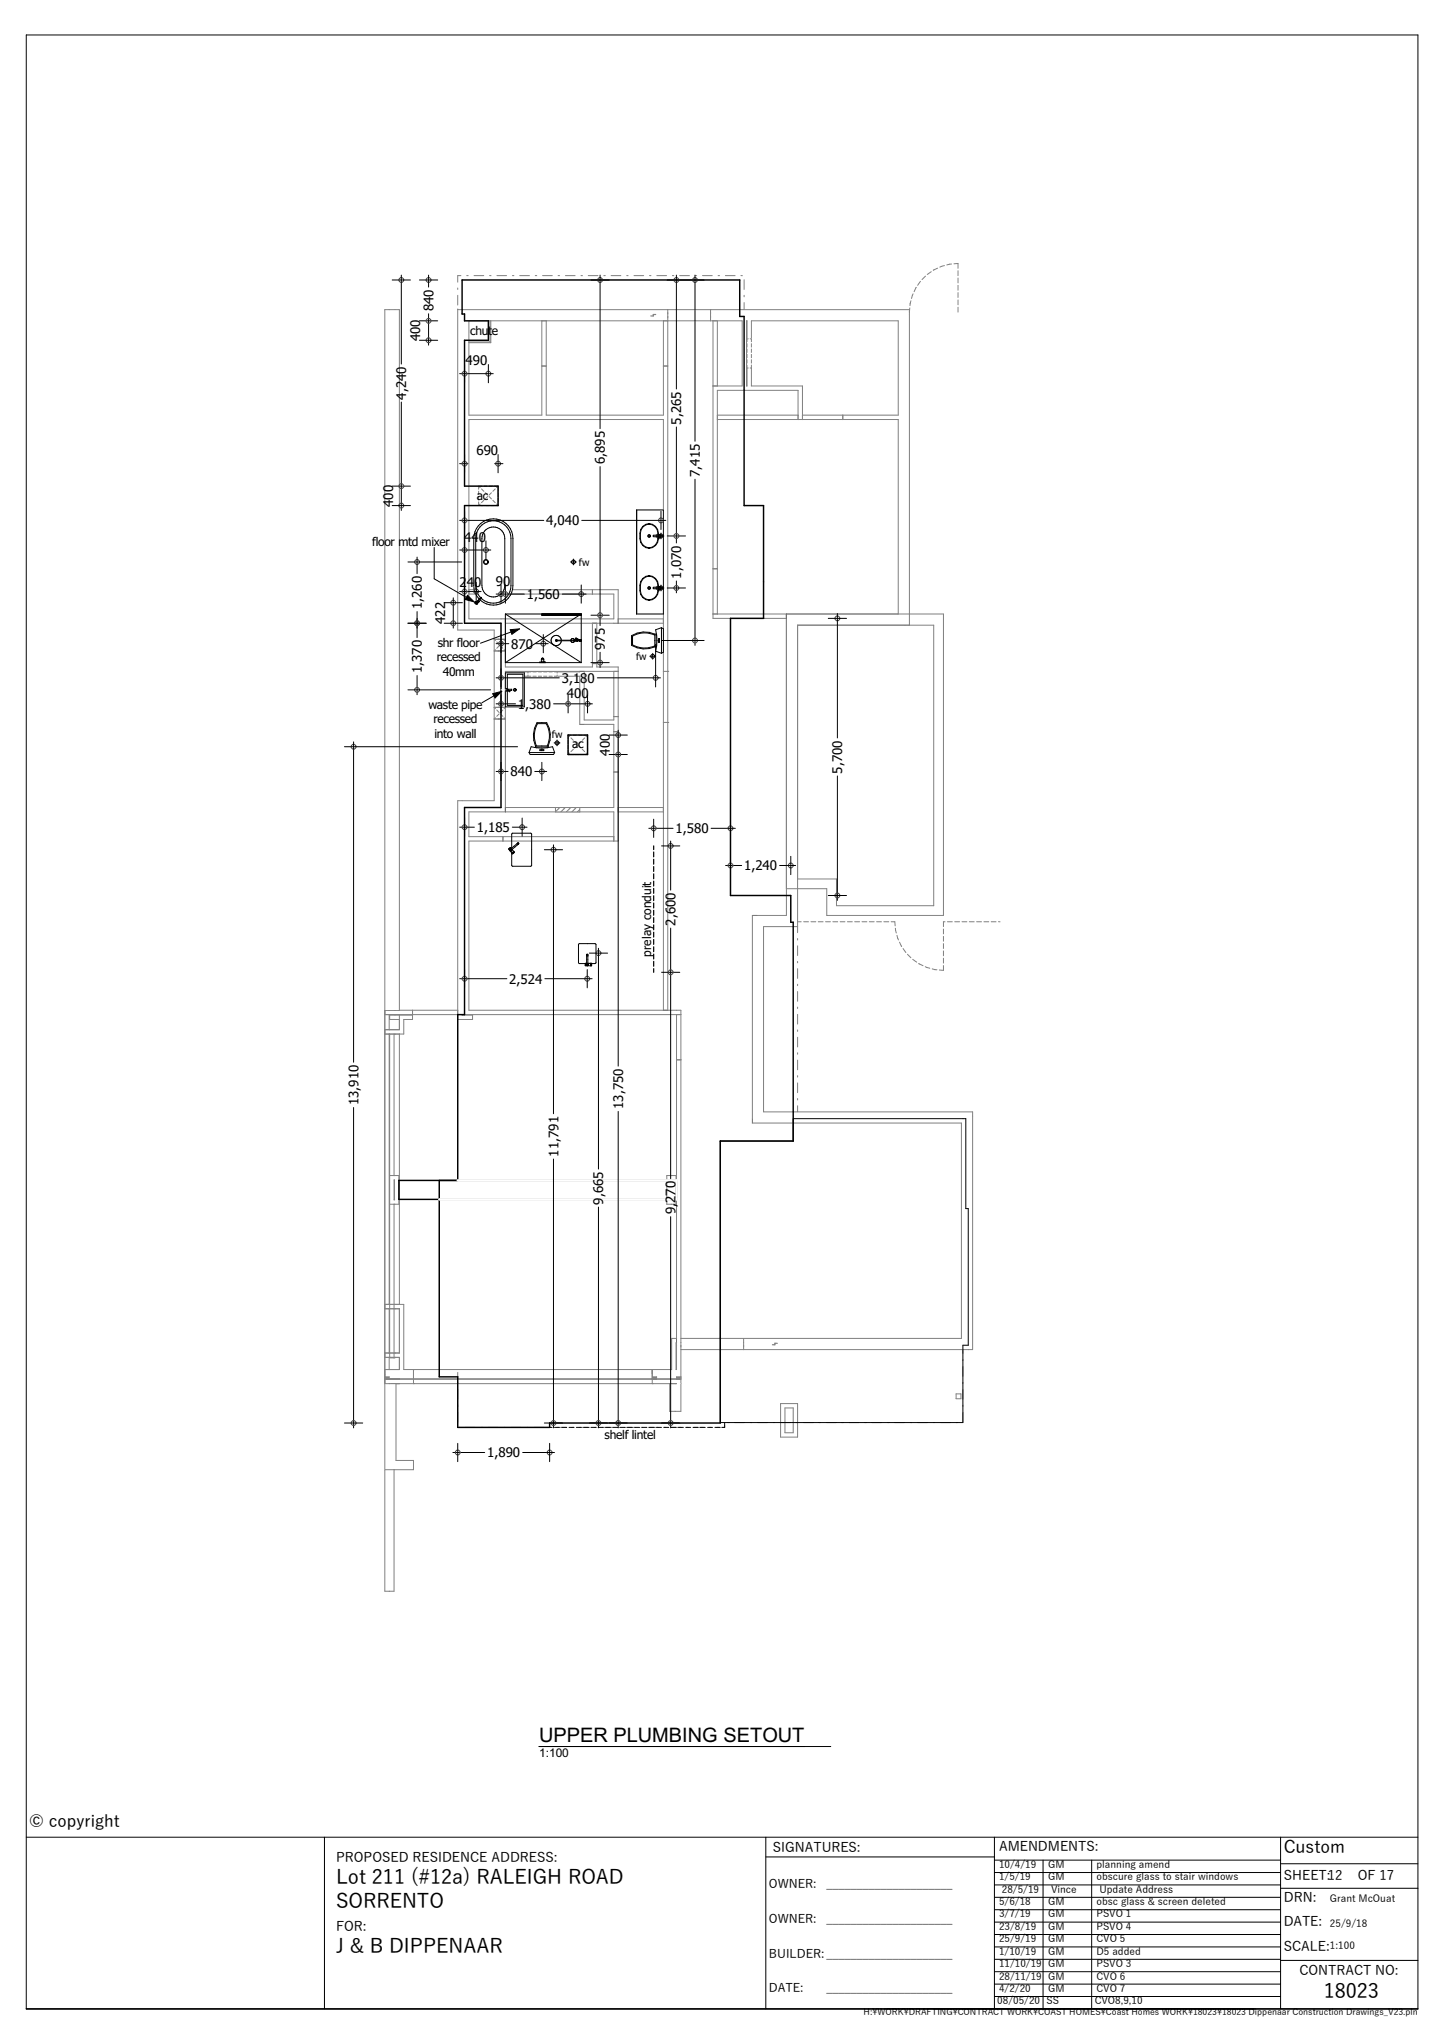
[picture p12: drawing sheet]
<svg xmlns="http://www.w3.org/2000/svg" width="297mm" height="420mm" viewBox="0 0 297 420" stroke-linecap="round" stroke-linejoin="round" font-family="sans-serif">
<defs><g id="words">
<g font-size="4.1">
<text x="110.9" y="358.2">UPPER PLUMBING SETOUT</text>
<text x="69.1" y="387.5">Lot 211 (#12a) RALEIGH ROAD</text>
<text x="69.1" y="392.4">SORRENTO</text>
<text x="69.1" y="401.6">J &amp; B DIPPENAAR</text>
<text x="272.3" y="411">18023</text>
</g>
<text font-size="3.6" x="264" y="381">Custom</text>
<text font-size="3.4" x="6" y="375.8">© copyright</text>
<g font-size="2.7">
<text x="89.1" y="64" transform="rotate(-90 89.1 64)">840</text>
<text x="86.4" y="70.2" transform="rotate(-90 86.4 70.2)">400</text>
<text x="95.7" y="75.2">490</text>
<text x="83.5" y="82.2" transform="rotate(-90 83.5 82.2)">4,240</text>
<text x="140.1" y="87.3" transform="rotate(-90 140.1 87.3)">5,265</text>
<text x="98" y="93.7">690</text>
<text x="124.4" y="95.5" transform="rotate(-90 124.4 95.5)">6,895</text>
<text x="143.9" y="98.1" transform="rotate(-90 143.9 98.1)">7,415</text>
<text x="80.8" y="104.2" transform="rotate(-90 80.8 104.2)">400</text>
<text x="95.5" y="111.4">440</text>
<text x="112.3" y="108">4,040</text>
<text x="140.1" y="119" transform="rotate(-90 140.1 119)">1,070</text>
<text x="86.8" y="125.3" transform="rotate(-90 86.8 125.3)">1,260</text>
<text x="94.5" y="120.7">240</text>
<text x="102" y="120.5">90</text>
<text x="108.3" y="123.2">1,560</text>
<text x="91.5" y="128.3" transform="rotate(-90 91.5 128.3)">422</text>
<text x="105.1" y="133.4">870</text>
<text x="124.4" y="133.7" transform="rotate(-90 124.4 133.7)">975</text>
<text x="86.8" y="138.4" transform="rotate(-90 86.8 138.4)">1,370</text>
<text x="115.5" y="140.4">3,180</text>
<text x="116.6" y="143.5">400</text>
<text x="106.5" y="145.8">1,380</text>
<text x="125.4" y="155.4" transform="rotate(-90 125.4 155.4)">400</text>
<text x="105" y="159.7">840</text>
<text x="173.2" y="159.1" transform="rotate(-90 173.2 159.1)">5,700</text>
<text x="98.1" y="171.1">1,185</text>
<text x="138.9" y="171.4">1,580</text>
<text x="153" y="179">1,240</text>
<text x="138.9" y="190.4" transform="rotate(-90 138.9 190.4)">2,600</text>
<text x="104.8" y="202.3">2,524</text>
<text x="73.7" y="227.3" transform="rotate(-90 73.7 227.3)">13,910</text>
<text x="128.1" y="228.1" transform="rotate(-90 128.1 228.1)">13,750</text>
<text x="114.8" y="237.9" transform="rotate(-90 114.8 237.9)">11,791</text>
<text x="124.1" y="247.8" transform="rotate(-90 124.1 247.8)">9,665</text>
<text x="138.9" y="249.7" transform="rotate(-90 138.9 249.7)">9,270</text>
<text x="100.2" y="299.8">1,890</text>
<text x="69.1" y="383">PROPOSED RESIDENCE ADDRESS:</text>
<text x="159" y="380.8">SIGNATURES:</text>
<text x="205.5" y="380.7">AMENDMENTS:</text>
<text x="264" y="386.8">SHEET:12</text>
<text x="279.2" y="386.8">OF 17</text>
<text x="264" y="391.3">DRN:</text>
<text x="69.1" y="397.2">FOR:</text>
<text x="264" y="401.2">SCALE:</text>
<text x="264" y="396.2">DATE:</text>
<text x="267.3" y="406.2">CONTRACT NO:</text>
</g>
<g font-size="2.5">
<text x="96.7" y="68.9">chute</text>
<text x="98.1" y="102.9">ac</text>
<text x="76.6" y="112.4">floor</text>
<text x="82" y="112.4">mtd mixer</text>
<text x="89.8" y="136">recessed</text>
<text x="90" y="133.1">shr floor</text>
<text x="91.1" y="139">40mm</text>
<text x="88.1" y="145.8">waste pipe</text>
<text x="89.2" y="148.8">recessed</text>
<text x="89.3" y="151.8">into wall</text>
<text x="117.7" y="153.9">ac</text>
<text x="133.9" y="196.7" transform="rotate(-90 133.9 196.7)">prelay conduit</text>
<text x="124.4" y="296.1">shelf lintel</text>
<text x="110.9" y="361.4">1:100</text>
<text x="158.2" y="388.3">OWNER:</text>
<text x="170" y="388.3">_____________________</text>
<text x="158.2" y="395.6">OWNER:</text>
<text x="170" y="395.6">_____________________</text>
<text x="158.2" y="402.6">BUILDER:_____________________</text>
<text x="158.2" y="409.7">DATE:</text>
<text x="170" y="409.7">_____________________</text>
</g>
<g font-size="2.1">
<text x="119.1" y="116.4">fw</text>
<text x="130.8" y="135.7">fw</text>
<text x="113.5" y="151.7">fw</text>
<text x="205.5" y="384.2">10/4/19</text>
<text x="205.5" y="386.7">1/5/19</text>
<text x="206.1" y="389.3">28/5/19</text>
<text x="215.6" y="384.2">GM</text>
<text x="215.6" y="386.7">GM</text>
<text x="216.2" y="389.3">Vince</text>
<text x="225.5" y="384.2">planning amend</text>
<text x="225.5" y="386.7">obscure glass to stair windows</text>
<text x="226.1" y="389.3">Update Address</text>
<text x="205.5" y="391.8">5/6/18</text>
<text x="205.5" y="394.4">3/7/19</text>
<text x="215.6" y="391.8">GM</text>
<text x="215.6" y="394.4">GM</text>
<text x="225.5" y="391.8">obsc glass &amp; screen deleted</text>
<text x="225.5" y="394.4">PSVO 1</text>
<text x="273.5" y="391.2">Grant McOuat</text>
<text x="205.5" y="396.9">23/8/19</text>
<text x="205.5" y="399.5">25/9/19</text>
<text x="215.6" y="396.9">GM</text>
<text x="215.6" y="399.5">GM</text>
<text x="225.5" y="396.9">PSVO 4</text>
<text x="225.5" y="399.5">CVO 5</text>
<text x="273.5" y="396.3">25/9/18</text>
<text x="273.5" y="401">1:100</text>
<text x="205.5" y="402">1/10/19</text>
<text x="205.5" y="404.6">11/10/19</text>
<text x="205.5" y="407.2">28/11/19</text>
<text x="215.6" y="402">GM</text>
<text x="215.6" y="404.6">GM</text>
<text x="215.6" y="407.2">GM</text>
<text x="225.5" y="402">D5 added</text>
<text x="225.5" y="404.6">PSVO 3</text>
<text x="225.5" y="407.2">CVO 6</text>
<text x="205.1" y="412.2">08/05/20</text>
<text x="205.5" y="409.8">4/2/20</text>
<text x="215.2" y="412.2">SS</text>
<text x="215.6" y="409.8">GM</text>
<text x="225.2" y="412.2">CVO8,9,10</text>
<text x="225.5" y="409.8">CVO 7</text>
</g>
<text font-size="1.8" x="177.6" y="414.5">H:\WORK\DRAFTING\CONTRACT WORK\COAST HOMES\Coast Homes WORK\18023\18023 Dippenaar Construction Drawings_V23.pln</text>
</g></defs>
<g fill="none" stroke="#000" stroke-width=".21">
<path d="M5.4 7.2h286.2v406h-286.2zM5.4 377.9h286.2M66.7 377.9v35.3M157.5 377.9v35.3M204.5 377.9v35.3M263.4 377.9v35.3M157.5 381.9h47M204.5 397.9h58.9M204.5 395.3h58.9M204.5 392.8h58.9M204.5 390.2h58.9M204.5 387.7h58.9"/>
<path d="M204.5 385.1h58.9M204.5 382.6h58.9M214.5 382.6v30.6M224.5 382.6v30.6M263.4 383.3h28.2M263.4 388.4h28.2M204.5 408.1h58.9M204.5 405.5h58.9M204.5 403h58.9M204.5 400.4h58.9M204.5 410.6h58.9M263.4 403.2h28.2"/>
</g>
<!-- layer: D1  WALLS-(external) -->
<g fill="#fff">
<path d="M79.1 208.7h.9v3.1h-.9z" fill-rule="evenodd"/>
<path d="M79.1 212.7h.9v55.6h-.9z" fill-rule="evenodd"/>
<path d="M79.1 269.2h.9v9.1h-.9z" fill-rule="evenodd"/>
<path d="M79.1 279.2h.9v2.5h-.9z" fill-rule="evenodd"/>
<path d="M79.1 283.6l.9 .1z" fill-rule="evenodd"/>
<path d="M80 208.7h1.2v3.1h-1.2z" fill-rule="evenodd"/>
<path d="M80 212.7h1.2v55.6h-1.2z" fill-rule="evenodd"/>
<path d="M80 269.2h1.2v9.1h-1.2z" fill-rule="evenodd"/>
<path d="M80 279.2h1.2v2.5h-1.2z" fill-rule="evenodd"/>
<path d="M80 283.6l1.2 .1z" fill-rule="evenodd"/>
<path d="M81.2 208.7h.9v3.1h-.9z" fill-rule="evenodd"/>
<path d="M81.2 212.7h.9v55.6h-.9z" fill-rule="evenodd"/>
<path d="M81.2 269.2h.9v9.1h-.9z" fill-rule="evenodd"/>
<path d="M81.2 279.2h.9v2.5h-.9z" fill-rule="evenodd"/>
<path d="M81.2 283.6l.9 .1z" fill-rule="evenodd"/>
</g>
<path d="M79.1 208.7h3v3.1h-3M79.1 212.7h3v55.6h-3M82.1 207.8h-3v76.8h3M79.1 269.2h3v9.1h-3M79.1 279.2h3v2.5h-3M79.1 283.6h3l-3 .1" fill="none" stroke="#808080" stroke-width=".21"/>
<path d="M79.1 283.2h.9v.5h-.9z" fill-rule="evenodd" fill="#808080"/>
<path d="M79.1 283.2h.9v.5h-.9z" fill="none" stroke="#808080" stroke-width=".21"/>
<path d="M134.1 283.2h.9v.5h-.9z" fill-rule="evenodd" fill="#808080"/>
<path d="M134.1 283.2h.9v.5h-.9z" fill="none" stroke="#808080" stroke-width=".21"/>
<path d="M139.1 283.2h.9v.5h-.9z" fill-rule="evenodd" fill="#808080"/>
<path d="M161.7 126.3h32.3v62h-24v-5.5h-8.3zM164 128.6h28v57.7h-20v-5.5h-8zM79.1 208.7h15v-.9h-15v76.8M80 208.7v3.1M80 212.7v55.6M84.8 207.8v.9M137.1 241.8h1.9v5.9h-1.9zM80 269.2v9.1M80 279.2v2.5M80 283.6v.1M139.1 283.2h.9v.5h-.9z" fill="none" stroke="#808080" stroke-width=".21"/>
<path d="M85 281.7h49.1v1.9h-49.1z" fill-rule="evenodd" fill="#fff"/>
<path d="M96.4 173v34.8M101.6 164.7h-7.5v43.1M103.9 167h-7.5v5.1M139.1 276.7l-.1 5M140 277.6v7M82.1 281.7h-3v1.9l60 .1M83 281.7h55.1M85 281.7h.1M85 281.7v1.9M134.1 281.7h.1M134.1 281.7v1.9" fill="none" stroke="#808080" stroke-width=".21"/>
<path d="M103.9 166.1v.9" fill="none" stroke="#6d6d6d" stroke-width=".21"/>
<g fill="#fff">
<path d="M101.6 145.5h2.3v2.4h-2.3z" fill-rule="evenodd"/>
<path d="M101.6 131.5h2.3v2.4h-2.3z" fill-rule="evenodd"/>
</g>
<path d="M103 127.3h.9M161.7 126.3v.9M154.7 230.1v.9M139.1 275.3v.9" fill="none" stroke="#6d6d6d" stroke-width=".21"/>
<g fill="none" stroke="#808080" stroke-width=".21">
<path d="M111.4 66h-15v19.4M112.3 66h24.1M137.3 63.7v2.3h9.3M146.1 63.7v2.3M147.5 66h5.1M153.5 66h.1M154.5 66h30.2v19.4M96.4 86.3v35M184.7 86.3v40h-23M96.4 122.2v5.1h6.6M101.6 133.9h2.3M101.6 131.5h2.3"/>
<path d="M102.5 133.9h.1M102.5 131.5h.1M103.9 127.3v9.9M103.9 138.1v.1M103.9 139.1v27M161.7 127.2v61.1M101.6 147.9h2.3M101.6 145.5h2.3M102.5 147.9h.1M102.5 145.5h.1M101.6 164.7v-35.1h-7.5v-65.9h92.9v64.9h-23v62h-.9M95 208.7h44.1"/>
<path d="M96.4 207.8h42.7M157 228.7h43v48.9h-60v-2.3h57.7v-44.3h-43M139.1 276.2v.5M152.9 275.3v2.3"/>
</g>
<!-- layer: D2  WALLS-(internal) -->
<path d="M103.9 128.2h22.4M103.9 127.3h22.4M127.1 127.3h9.3v.9h-9.3zM146.6 127.2h15.1M147.5 126.3h14.2M103.9 167h22.4M103.9 166.1h22.4M127.1 166.1h9.3v.9h-9.3z" fill="none" stroke="#808080" stroke-width=".21"/>
<path d="M103.9 127.3v.9M161.7 126.3v.9M103.9 166.1v.9" fill="none" stroke="#6d6d6d" stroke-width=".21"/>
<path d="M96.4 121.3h25.5v.9h-25.5z" fill-rule="evenodd" fill="#fff"/>
<path d="M136.4 75.3h.9M96.4 86.3h40v41M96.4 85.4h15M112.3 85.4h24.1v-19.4h.9v141.8M121.9 121.3v.9M127.2 121.3h-30.8v.9h29.9M136.4 138.1h.9M136.4 128.2v37.9M137.3 138.1h.1M136.4 148.6h.9M137.3 148.6h.1M136.4 167v40.8" fill="none" stroke="#808080" stroke-width=".21"/>
<path d="M136.4 207.8h.9" fill="none" stroke="#6d6d6d" stroke-width=".21"/>
<path d="M103.4 172.1h22.9v.9h-22.9z" fill-rule="evenodd" fill="#fff"/>
<path d="M103.9 138.1h22.4M103.9 137.2h18M119.3 138.1v.1M119.3 139.1v9.9M120.2 138.1v10M122.8 137.2h4.4M126.3 122.2v5.1M127.2 121.3v6M96.4 172.1h29.9v.9M96.4 173h30.8M103.4 172.1v.9" fill="none" stroke="#808080" stroke-width=".21"/>
<path d="M119.3 138.1h.9M126.3 128.2h.9M119.3 149h.9" fill="none" stroke="#6d6d6d" stroke-width=".21"/>
<path d="M147.5 85.4h16.6v.9h-16.6z" fill-rule="evenodd" fill="#fff"/>
<path d="M164.1 86.3v-.9h-16.6v.9h37.2M173.3 85.4v.9M184.7 85.4h-19.7v.9" fill="none" stroke="#808080" stroke-width=".21"/>
<path d="M146.6 66h.9v13.4h-.9z" fill-rule="evenodd" fill="#fff"/>
<g fill="none" stroke="#808080" stroke-width=".21">
<path d="M111.4 75.3h.9M146.6 79.4h.9v-13.4h-.9v61.2M152.6 66v13.4M153.5 66v13.4M111.4 85.4v-19.4h.9v19.4M147.5 86.3v40h-.9M147.5 80.3v5.1M146.6 117h.9M121.9 136.5h.9M121.9 137.2v-9h.9v9M127.2 138.1h-.9v10M127.2 137.2v28.9"/>
<path d="M126.3 158.8h.9M126.3 150.5h.9M126.3 147.4h.9M126.3 149v17.1M126.3 167v5.1M127.2 167v6"/>
</g>
<!-- layer: D1  WALLS-(external) -->
<path d="M154.7 188.3h.9" fill="none" stroke="#6d6d6d" stroke-width=".21"/>
<g fill="none" stroke="#808080" stroke-width=".21">
<path d="M154.7 188.3v41.8M155.6 188.3h6.1M163.1 190.6h-6.1v38.1M80.1 212.7v66.6h.9M80.1 209.7h.9M81 209.7h.1M81 212.7v29.1M139.1 218h.9M139.1 207.8h.9v67.5M140 208.7h-.9v66.6h-1v6.4M80.1 241.8h1.9v5.9h-1.9M81 247.7h.1"/>
<path d="M81 241.8h.1M81 242.7l.1 4.1zM81 247.7v31.6M81 279.3h.1M139.1 276.2l-.1 5.5"/>
</g>
<g fill="#fff">
<path d="M79.1 302.3l.9-.8v.8z"/>
<path d="M80.4 301.3l.1-.2v.2z"/>
<path d="M80.5 300.4h.9l-.9 .7z"/>
<path d="M80.2 301.4l.3-.1z" fill-rule="evenodd"/>
<path d="M80.5 301.1l.9-.7v.9h-.9z" fill-rule="evenodd"/>
<path d="M79.1 284.6h.9v16.8h-.9z" fill-rule="evenodd"/>
<path d="M79.1 301.4h.9v.1l-.9 .8z" fill-rule="evenodd"/>
<path d="M80 284.6h.5v16.5l-.1 .2h-.4z" fill-rule="evenodd"/>
<path d="M80 301.3h.4z" fill-rule="evenodd"/>
<path d="M80.5 284.6h.9v15.8h-.9z" fill-rule="evenodd"/>
</g>
<path d="M79.1 284.6v17.7M81.4 284.6v15.8" fill="none" stroke="#808080" stroke-width=".21"/>
<g fill="#fff">
<path d="M80 301.4h.2l-.2 .1z"/>
<path d="M80 301.5l.2-.1h4.8v.9h-5z" fill-rule="evenodd"/>
<path d="M80.5 301.3l4.5 .1z" fill-rule="evenodd"/>
<path d="M81.4 300.4h3.6v.9h-3.6z" fill-rule="evenodd"/>
</g>
<path d="M81.4 300.4h3.6v1.9h-4" fill="none" stroke="#808080" stroke-width=".21"/>
<g fill="#fff">
<path d="M138.9 284.6h1.1v5.7h-1.1z" fill-rule="evenodd"/>
<path d="M138.8 284.6l.1 5.7z" fill-rule="evenodd"/>
<path d="M137.7 284.6h1.1v5.7h-1.1z" fill-rule="evenodd"/>
</g>
<path d="M82.1 209.7h-2v-.9h4.7v.9h-1.8M94.1 208.7v1h3.1v-.9l-2.2-.1M82.1 269.2v9.1h-3v.9h3v2.5M83 268.3v13.4M139.1 284.6h-1.4v5.7h2.3v-5.7M160.5 288.7h3.5v6.9h-3.5zM161.4 289.6h1.7v5.1h-1.7z" fill="none" stroke="#808080" stroke-width=".21"/>
<!-- layer: D2  WALLS-(internal) -->
<path d="M96.5 70.3h4.3v-4.3h.1v4.5h-4.4zM147.5 79.4h5.1M153.5 79.4h.1M154.5 79.4h10.5v6M147.5 80.3h16.6v5.1M120.2 149h6.1M120.2 148.1h6.1" fill="none" stroke="#808080" stroke-width=".21"/>
<!-- layer: D1  WALLS-(external) -->
<g fill="#fff">
<path d="M79.1 63.7h.9v144.1h-.9z" fill-rule="evenodd"/>
<path d="M80 63.7h1.2v144.1h-1.2z" fill-rule="evenodd"/>
<path d="M81.2 63.7h.9v144.1h-.9z" fill-rule="evenodd"/>
</g>
<path d="M79.1 207.8v-144.1h3v144.1" fill="none" stroke="#808080" stroke-width=".21"/>
<g fill="#fff">
<path d="M79.1 302.3h.9v25h-.9z" fill-rule="evenodd"/>
<path d="M80 302.3l.1 25z" fill-rule="evenodd"/>
<path d="M80.1 302.3h.9v25h-.9z" fill-rule="evenodd"/>
</g>
<g fill="none" stroke="#808080" stroke-width=".21">
<path d="M94.1 59.2v.3M94.8 56.7h-.7v1.3M96 56.7h.3M97.5 56.7h2M100.7 56.7h.3M102.2 56.7h2M105.4 56.7h.3M106.9 56.7h2M110.1 56.7h.3M111.6 56.7h2M114.8 56.7h.3M116.3 56.7h2"/>
<path d="M119.5 56.7h.3M121 56.7h2M124.2 56.7h.3M125.7 56.7h2M128.9 56.7h.3M130.4 56.7h2M133.6 56.7h.3M135.1 56.7h2M138.3 56.7h.3M139.8 56.7h2M143 56.7h.3M144.5 56.7h2"/>
<path d="M147.7 56.7h.3M149.2 56.7h2M152.4 56.7h.3M153 57.5v2M188.5 59.1l-.5 .9M189.3 57.9l-.6 .8M190.4 56.8l-.8 .7M191.5 55.9l-.8 .6M192.8 55.2l-.8 .4M194.2 54.6l-.9 .3M195.7 54.3l-1 .2M196.2 54.3l.8-.1v1"/>
<path d="M197 55.7v1M197 57.2v1M197 58.7v1M94.1 60.7v2M94.1 63.5v.2M153 60.7v.3M153 62.2v1.5M187.1 63.3l-.1 .9M187.4 61.9l-.2 .9M187.8 60.4l-.3 1M197 60.2v1M197 61.7v1"/>
<path d="M197 63.2v1M101.6 131.5l.3 .3M101.9 133.6l-.3 .3M102.2 132l.5 .5M102.7 132.8l-.5 .5M102.9 132.8l.5 .5M103.4 132l-.5 .5M103.7 133.6l.2 .3M103.9 131.5l-.2 .3M101.6 145.5l.3 .3M101.9 147.6l-.3 .3M102.2 146l.5 .5"/>
<path d="M102.7 146.8l-.5 .5M102.9 146.8l.5 .5M103.4 146l-.5 .5M103.7 147.6l.2 .3M103.9 145.5l-.2 .3M164 189.6h.8M164 190.6v1.2M164 193v.3M164 194.5v2M164 197.7v.3M164 199.2v2M165.3 189.6h1"/>
<path d="M166.8 189.6h1M168.3 189.6h1M169.8 189.6h1M171.3 189.6h1M172.8 189.6h1M174.3 189.6h1M175.8 189.6h1M177.3 189.6h1M178.8 189.6h1M180.3 189.6h1M181.8 189.6h1M183.3 189.6h.7l.1 .8"/>
<path d="M184.2 190.9l.2 1M184.5 192.4l.3 .9M185 193.8l.5 .9M185.7 195.1l.6 .8M186.6 196.3l.8 .7M187.7 197.3l.8 .6M189 198.2l.8 .4M190.3 198.8l.9 .4M191.7 199.3l1 .2M194 191.1v1M194 192.6v1M194 194.1v1"/>
<path d="M194 195.6v1M194 197.1v1M194 198.6v1l-.8-.1M194.4 189.6h-.4v1M194.9 189.6h1M196.4 189.6h1M197.9 189.6h1M199.4 189.6h1M200.9 189.6h1M202.4 189.6h1M203.9 189.6h1M205.4 189.6h.3"/>
<path d="M82.1 209.7v2.1h-3v.9h3.9v-3M164 202.4v.3M164 203.9v2M164 207.1v.3M164 208.6v2M164 211.8v.3M164 213.3v2M164 216.5v.3M164 218v2M164 221.2v.3M164 222.7v2M164 225.9v.3"/>
<path d="M164 227.4v1.3M83 268.3h-3.9v.9h3M198 277.6v.8M198 279.6v.3M85 284.6h.1M85 283.7v.9M94.1 282.3v.8M94.1 284.3v.3M94.1 285.8v2M94.1 289v.3M94.1 290.5v2M94.2 293.6h.3"/>
<path d="M95.7 293.6h2M98.9 293.6h.3M100.4 293.6h2M103.6 293.6h.3M105.1 293.6h2M108.3 293.6h.3M109.8 293.6h2M113 293.6h.3M114.5 293.6h2M117.7 293.6h.3M119.2 293.6h2M122.4 293.6h.3"/>
<path d="M123.9 293.6h2M127.1 293.6h.3M128.6 293.6h2M131.8 293.6h.3M133.3 293.6h2M134.1 284.6h.1M134.1 283.7v.9M136.5 293.6h.3M138 293.6h2M139.1 283.7h-60v.9h60M141.2 293.6h.3M142.7 293.6h2"/>
<path d="M145.9 293.6h.3M149 293.2v.4h-1.6M149.7 292.6h.3M151.2 292.6h2M154.4 292.6h.3M155.9 292.6h2M159.1 292.6h.3M160.6 292.6h2M163.8 292.6h.3M165.3 292.6h2M168.5 292.6h.3M170 292.6h2"/>
<path d="M173.2 292.6h.3M174.7 292.6h2M177.9 292.6h.3M179.4 292.6h2M182.6 292.6h.3M184.1 292.6h2M187.3 292.6h.3M188.8 292.6h2M192 292.6h.3M193.5 292.6h2M196.6 286.7h1v1h-1zM196.7 292.6h.3"/>
<path d="M198 281.1v2M198 284.3v.3M198 285.8v2M198 289v.3M198 290.5v2M79.1 302.3h1.9v25h-1.9z"/>
</g>
<!-- layer: D2  WALLS-(internal) -->
<g fill="none" stroke="#808080" stroke-width=".21">
<path d="M153.6 66v13.4M154.5 66v13.4M98.4 100h.7M98.4 100v.6M98.4 100l.3 .3M99.5 100h.7M100.6 100h.7M101.7 100h.7M102.4 100l-.3 .3M98.4 101v.7M98.4 102.1v.7M98.4 103.2v.7"/>
<path d="M98.7 103.7l-.3 .3M98.8 104h.7M99 100.6l.5 .5M99.5 102.9l-.5 .5M99.8 101.3l.5 .5M99.9 104h.7M100.3 102.1l-.5 .5M100.6 102.1l.5 .5M101 104h.7M101.1 101.3l-.5 .5M101.4 102.9l.5 .5M101.9 100.6l-.5 .5"/>
<path d="M102.1 104h.3M102.1 103.7l.3 .3M102.4 100.3v.7M102.4 101.4v.7M102.4 102.5v.7M102.4 103.6v.4M103.9 139.1h15.4M103.9 138.2h15.4M150.2 127.2v1M150.2 128.7v1M150.2 130.2v1M150.2 131.7v1"/>
<path d="M150.2 133.2v1M150.2 134.7v1M150.2 136.2v1M150.2 137.7v1M150.2 139.2v1M116.8 151.2h.7M116.8 151.2v.6M116.8 152.2v.7M116.8 153.3v.7M116.8 154.4v.7M116.8 151.2l.3 .3M117.1 154.9l-.3 .3"/>
<path d="M117.2 155.2h.7M117.4 151.8l.5 .5M117.9 151.2h.7M117.9 154.1l-.5 .5M118.2 152.6l.5 .4M118.3 155.2h.7M118.7 153.3l-.5 .5M119 153.3l.5 .5M119 151.2h.7M119.4 155.2h.7M119.5 152.6l-.5 .4M119.8 154.1l.5 .5"/>
<path d="M120.1 151.2h.7M120.3 151.8l-.5 .5M120.5 155.2h.3M120.5 154.9l.3 .3M120.8 151.5v.7M120.8 152.6v.7M120.8 153.7v.7M120.8 154.8v.4M120.8 151.2l-.3 .3M150.2 140.7v1M150.2 142.2v1M150.2 143.7v1"/>
<path d="M150.2 145.2v1M150.2 146.7v1M150.2 148.2v1M150.2 149.7v1M150.2 151.2v1M150.2 152.7v1M150.2 154.2v1M150.2 155.7v1M150.2 157.2v1M150.2 158.7v1M150.2 160.2v1M150.2 161.7v1"/>
<path d="M150.2 163.2v1M150.2 164.7v1M150.2 166.2v1M150.2 167.7v1M150.2 169.2v1M150.2 170.7v1M150.2 172.2v1M150.2 173.7v1M150.2 175.2v1M150.2 176.7v1M150.2 178.2v1M150.2 179.7v1"/>
<path d="M150.2 184.2h1M150.2 181.2v1M150.2 182.7v1M151.7 184.2h1M153.2 184.2h1M154.7 184.2h1M156.2 184.2h1M157.7 184.2h1M159.2 184.2h1M160.7 184.2h1"/>
</g>
<!-- layer: D1  WALLS-(external) -->
<path d="M134.9 64.7h-.5v.3h-.5M159.9 276.3h-.5v.3h-.5" fill="none" stroke="#808080" stroke-width=".25"/>
<!-- layer: D2  WALLS-(internal) -->
<path d="M114.3 166.1h5v.9h-5z" fill-rule="evenodd" fill="#fff"/>
<path d="M114.3 166.1h5v.9h-5zM115.1 166.1l-.8 .9M116.3 166.1l-.9 .9M117.4 166.1l-.9 .9M118.5 166.1l-.9 .9M119.3 166.5l-.5 .5" fill="none" stroke="#808080" stroke-width=".21"/>
<!-- layer: D1  WALLS-(external) -->
<path d="M153.6 69.7h.9v6h-.9z" fill-rule="evenodd" fill="#fff"/>
<path d="M153.6 75.1v.6h.3M153.6 70.7v.7M153.6 71.8v.7M153.6 72.9v.7M153.6 74v.7M153.9 69.7h-.3v.6M154.3 69.7h.2v.6M154.5 75.1v.6h-.2M154.5 70.7v.7M154.5 71.8v.7M154.5 72.9v.7M154.5 74v.7" fill="none" stroke="#808080" stroke-width=".21"/>
<path d="M108.6 138.2h6v.9h-6z" fill-rule="evenodd" fill="#fff"/>
<path d="M108.6 138.8v.3h.6M109.2 138.2h-.6v.2M109.6 138.2h.7M109.6 139.1h.7M110.7 138.2h.7M110.7 139.1h.7M111.8 138.2h.7M111.8 139.1h.7M112.9 138.2h.7M112.9 139.1h.7M114 138.2h.6v.2M114.6 138.8v.3h-.6" fill="none" stroke="#808080" stroke-width=".21"/>
<!-- layer: C1  CONCRETE-(floor slab) -->
<path d="M148.1 234.7h15v-4.6h35.5v18.5h.5v28.1h-1.1v15.9h-49.9z" fill="none" stroke="#000" stroke-width=".21"/>
<path d="M116.8 151.2h4v4h-4zM82 242.8h57.1v3.9h-57.1zM90.3 242.8v40.4h3.8v10.4h18.9v-.9h35.1v-58h15v-45h-.5v-5.5h-12.4v-57h6.8v-23.2h-4v-38.9h-.9v-7.5h-57.1v7h.5v1.4h4.9v4h-4.9v30h6.9v4h-6.9v24.2h7.5v37.9h-7.5v42.6h-1.4v34.1" fill="none" stroke="#000" stroke-width=".3"/>
<!-- layer: F1  PLUMBING-(fixtures) -->
<path d="M130.9 104.9h5.5v21.4h-5.5z" fill-rule="evenodd" fill="#fff"/>
<path d="M130.9 104.9h5.5v21.4h-5.5z" fill="none" stroke="#000" stroke-width=".21"/>
<g fill="#fff">
<path d="M133.4 112.8h.2z"/>
<path d="M133.4 107.7h.2z"/>
<path d="M132.2 108.3a1.89 1.89 0 0 1 2.1-.4 1.89 1.89 0 0 1 1.1 1.8 2.37 2.37 0 0 1-1.9 3.1 2 2 0 0 1-1.9-2l.2-1.9z" fill-rule="evenodd"/>
</g>
<path d="M133.4 107.7h.1M133.4 107.7h.2a2 2 0 0 0-2 2 2.35 2.35 0 0 0 2 3.1h-.2a2 2 0 0 0 2-2M133.4 107.7a2 2 0 0 1 2 2v1.1M135.4 110.8h.1" fill="none" stroke="#000" stroke-width=".21"/>
<g fill="#fff">
<path d="M133.4 112.7h.2z"/>
<path d="M133.4 107.8h.2z"/>
<path d="M132.2 108.4a1.79 1.79 0 0 1 2-.4 1.79 1.79 0 0 1 1.1 1.7 2.28 2.28 0 0 1-1.8 3 1.9 1.9 0 0 1-1.8-1.9l.2-1.8z" fill-rule="evenodd"/>
</g>
<path d="M133.4 107.8h.1M133.4 107.8h.2a1.9 1.9 0 0 0-1.9 1.9 2.26 2.26 0 0 0 1.9 3h-.2a1.9 1.9 0 0 0 1.9-1.9M133.4 107.8a1.9 1.9 0 0 1 1.9 1.9v1.1M135.3 110.8h.1" fill="none" stroke="#000" stroke-width=".21"/>
<g fill="#fff">
<path d="M133.4 123.5h.2z"/>
<path d="M133.4 118.4h.2z"/>
<path d="M132.2 119a1.89 1.89 0 0 1 2.1-.4 1.89 1.89 0 0 1 1.1 1.8 2.37 2.37 0 0 1-1.9 3.1 2 2 0 0 1-1.9-2l.2-1.9z" fill-rule="evenodd"/>
</g>
<path d="M133.4 118.4h.1M133.4 118.4h.2a2 2 0 0 0-2 2 2.35 2.35 0 0 0 2 3.1h-.2a2 2 0 0 0 2-2M133.4 118.4a2 2 0 0 1 2 2v1.1M135.4 121.5h.1" fill="none" stroke="#000" stroke-width=".21"/>
<g fill="#fff">
<path d="M133.4 123.4h.2z"/>
<path d="M133.4 118.5h.2z"/>
<path d="M132.2 119.1a1.79 1.79 0 0 1 2-.4 1.79 1.79 0 0 1 1.1 1.7 2.28 2.28 0 0 1-1.8 3 1.9 1.9 0 0 1-1.8-1.9l.2-1.8z" fill-rule="evenodd"/>
</g>
<g fill="none" stroke="#000" stroke-width=".21">
<path d="M117.3 115.6h1.2M117.9 115v1.2M133.4 118.5h.1M133.4 118.5h.2a1.9 1.9 0 0 0-1.9 1.9 2.26 2.26 0 0 0 1.9 3h-.2a1.9 1.9 0 0 0 1.9-1.9M133.4 118.5a1.9 1.9 0 0 1 1.9 1.9v1.1M135.5 110.1a.3 .3 0 0 1 .4-.1 .3 .3 0 0 1 0 .5 .3 .3 0 0 1-.4-.1M135.7 110l.2 .2-.2 .3M135.7 110h-.6l-.2 .2 .2 .2 .6 .1M135.7 110l-1.2 .1-.2 .1 .2 .2 1.2 .1M135.3 121.5h.1M135.5 120.8a.3 .3 0 0 1 .4-.1 .3 .3 0 0 1 0 .5 .3 .3 0 0 1-.4-.1M135.7 120.7l.2 .2-.2 .3"/>
<path d="M135.7 120.7h-.6l-.2 .2 .2 .2 .6 .1M135.7 120.7l-1.2 .1-.2 .1 .2 .2 1.2 .1"/>
<circle cx="117.9" cy="115.6" r=".4"/>
<circle cx="133.5" cy="110.2" r=".2"/>
<circle cx="133.5" cy="110.2" r=".28"/>
<circle cx="133.5" cy="120.9" r=".2"/>
<circle cx="133.5" cy="120.9" r=".28"/>
</g>
<path d="M110.4 148.6h2a5.2 5.2 0 0 1 .3 4.9h-2.6a5.3 5.3 0 0 1 .3-4.9z" fill-rule="evenodd" fill="#fff"/>
<path d="M110.4 148.6h2a5.2 5.2 0 0 1 .3 4.9h-2.6a5.3 5.3 0 0 1 .3-4.9z" fill="none" stroke="#000" stroke-width=".21"/>
<path d="M110.1 153.5h2.6v.3h-2.6z" fill-rule="evenodd" fill="#fff"/>
<path d="M110.1 153.5h2.6v.3h-2.6z" fill="none" stroke="#000" stroke-width=".21"/>
<path d="M109.2 153.6a8.5 8.5 0 0 0 4.4 0l.5 1.2-.3 .4h-4.8l-.2-.4z" fill-rule="evenodd" fill="#fff"/>
<path d="M109.2 153.6a8.5 8.5 0 0 0 4.4 0l.5 1.2-.3 .4h-4.8l-.2-.4z" fill="none" stroke="#000" stroke-width=".21"/>
<path d="M111 154.2h.4v.2h-.4z" fill-rule="evenodd" fill="#fff"/>
<path d="M111 154.2h.4v.2h-.4z" fill="none" stroke="#000" stroke-width=".21"/>
<path d="M111.5 154.2h.3v.2h-.3z" fill-rule="evenodd" fill="#fff"/>
<path d="M108.8 154.8h5.3M110.4 153.5a5.1 5.1 0 0 1 .2-4.7h1.7a5 5 0 0 1 .2 4.7M111.5 154.2h.3v.2h-.3z" fill="none" stroke="#000" stroke-width=".21"/>
<path d="M111 136.2l1.2 .1z" fill-rule="evenodd" fill="#fff"/>
<path d="M111 136.2l1.2 .1z" fill="none" stroke="#000" stroke-width=".21"/>
<path d="M111.4 135.4l-.1 .8h.5v-.8zM111.5 135.4h.2l.1 .3h-.4z" fill-rule="evenodd" fill="#fff"/>
<g fill="none" stroke="#000" stroke-width=".21">
<path d="M103.9 126.3h15.6M103.9 126.3v10M103.9 136.3h15.6M103.9 126.3l15.6 10M111.3 136.1h.1M111.4 135.4h.4v.8h-.5zM111.4 126.3v.2h8.1M111.5 135.4h.2l.1 .3h-.4zM111.6 126.4h7.7M111.6 126.3v.2M111.8 136.1h.1M114.3 131.7v.1"/>
<path d="M114.3 131.7h.1M114.4 131.8h.1M114.4 131.7h5M114.4 131.7h.1M115.4 131.7a1.05 1.05 0 0 0-1.5-.9 1.05 1.05 0 0 0 0 1.8 1.05 1.05 0 0 0 1.5-.8M117.4 131.8a.37 .37 0 0 0 .4 .3 .37 .37 0 0 0 .4-.3l.6 .1M118 131.8h.1M118 131.7h.1M118.4 131.3h.1M118.4 131.3v.1M118.4 131.4h.1M118.4 131.4l.2 .2"/>
<path d="M118.5 131.3h.1M118.5 131.3h-.1M118.5 131.4h.1M118.6 131.3h.1M118.6 131.3l.6 .3-.1 .1M118.6 131.3l.2 .2M118.6 131.6h.1M118.7 131.8v.1M118.7 131.9h.1M118.7 131.6h.1M118.7 131.5v.1M118.8 131.8h-.1"/>
<path d="M118.8 131.6v.1M118.8 131.5l-.1 .1M118.8 131.5h.1M118.8 131.8h.1M118.8 131.7h.1M118.8 131.6h-.6a.37 .37 0 0 0-.4-.3 .37 .37 0 0 0-.4 .4M118.8 131.6h.1M118.8 131.5v.1M118.8 131.6l.3 .1M118.8 131.6l.1 .1M118.9 131.8l-.1 .1M118.9 131.7h.1"/>
<path d="M118.9 131.8h.1M119.1 131.8h.1M119.2 131.7h.1M119.2 131.8h.1M119.2 131.8l.3 .1M119.3 131.7h.1M119.3 131.8h.1M119.3 126.3v.2M119.4 131.8h-5M119.4 131.7h.1M119.4 131.8h.1M119.5 126.3v10"/>
<path d="M119.5 126.3l-15.6 10M119.5 131.6l-.3 .1"/>
</g>
<path d="M129.9 130.7a5.2 5.2 0 0 1 4.8-.3v2.6a5.3 5.3 0 0 1-4.8-.3z" fill-rule="evenodd" fill="#fff"/>
<path d="M129.9 130.7a5.2 5.2 0 0 1 4.8-.3v2.6a5.3 5.3 0 0 1-4.8-.3z" fill="none" stroke="#000" stroke-width=".21"/>
<path d="M134.7 130.4h.3v2.6h-.3z" fill-rule="evenodd" fill="#fff"/>
<path d="M134.7 130.4h.3v2.6h-.3z" fill="none" stroke="#000" stroke-width=".21"/>
<path d="M134.8 129.5l1.2-.4 .4 .2v4.8l-.4 .3-1.2-.5a8.5 8.5 0 0 0 0-4.4z" fill-rule="evenodd" fill="#fff"/>
<path d="M134.8 129.5l1.2-.4 .4 .2v4.8l-.4 .3-1.2-.5a8.5 8.5 0 0 0 0-4.4z" fill="none" stroke="#000" stroke-width=".21"/>
<path d="M135.4 131.7h.2v.4h-.2z" fill-rule="evenodd" fill="#fff"/>
<path d="M135.4 131.7h.2v.4h-.2z" fill="none" stroke="#000" stroke-width=".21"/>
<path d="M135.4 131.3h.2v.4h-.2z" fill-rule="evenodd" fill="#fff"/>
<path d="M134.7 130.7a5 5 0 0 0-4.6 .2v1.7a5.1 5.1 0 0 0 4.6 .2M135.4 131.3h.2v.4h-.2zM136 129.1v5.3" fill="none" stroke="#000" stroke-width=".21"/>
<g fill="#fff">
<path d="M98.4 108.2a4 4 0 0 0-1 2.5v9.7a4 4 0 0 0 4.1 4.1 4 4 0 0 0 4-4.1v-9.7a4 4 0 0 0-2.7-3.7 4 4 0 0 0-4.4 1.2zM99.1 108a3.6 3.6 0 0 1 3.9-.5 3.6 3.6 0 0 1 2.1 3.2v9.7a3.6 3.6 0 0 1-3.6 3.7 3.6 3.6 0 0 1-3.7-3.7v-9.7a3.6 3.6 0 0 1 1.3-2.7z" fill-rule="evenodd"/>
<path d="M100.2 107.3l.6-.1 .3 1.2-.4 .1z" fill-rule="evenodd"/>
<path d="M100.8 107.2l.7-.1v1.3h-.4z" fill-rule="evenodd"/>
<path d="M101.5 107.1l.6 .1-.2 1.2h-.4z" fill-rule="evenodd"/>
<path d="M102.1 107.2l.6 .1-.4 1.2-.4-.1z" fill-rule="evenodd"/>
<path d="M102.7 107.3l.6 .3-.7 1.1-.3-.2z" fill-rule="evenodd"/>
<path d="M103.3 107.6l.5 .4-.8 .9-.4-.2z" fill-rule="evenodd"/>
<path d="M103.8 108l.4 .4-.9 .8-.3-.3z" fill-rule="evenodd"/>
<path d="M103.3 109.2l.9-.8 .4 .5-1.1 .7z" fill-rule="evenodd"/>
<path d="M103.5 109.6l1.1-.7 .3 .6-1.2 .4z" fill-rule="evenodd"/>
<path d="M103.7 109.9l1.2-.4 .1 .6-1.2 .2z" fill-rule="evenodd"/>
<path d="M103.8 110.3l1.2-.2 .1 .6-1.3 .1z" fill-rule="evenodd"/>
<path d="M103.8 110.8l1.3-.1v9.7h-1.3z" fill-rule="evenodd"/>
<path d="M103.8 120.4h1.3l-.1 .7-1.2-.3z" fill-rule="evenodd"/>
<path d="M103.8 120.8l1.2 .3-.1 .6-1.2-.5z" fill-rule="evenodd"/>
<path d="M103.7 121.2l1.2 .5-.3 .6-1.1-.7z" fill-rule="evenodd"/>
<path d="M103.5 121.6l1.1 .7-.4 .5-.9-.9z" fill-rule="evenodd"/>
<path d="M103 122.2l.3-.3 .9 .9-.4 .4z" fill-rule="evenodd"/>
<path d="M102.6 122.5l.4-.3 .8 1-.5 .4z" fill-rule="evenodd"/>
<path d="M102.3 122.6l.3-.1 .7 1.1-.6 .2z" fill-rule="evenodd"/>
<path d="M101.9 122.8l.4-.2 .4 1.2-.6 .2z" fill-rule="evenodd"/>
<path d="M101.5 122.8h.4l.2 1.2-.6 .1z" fill-rule="evenodd"/>
<path d="M101.1 122.8h.4v1.3l-.7-.1z" fill-rule="evenodd"/>
<path d="M100.7 122.6l.4 .2-.3 1.2-.6-.2z" fill-rule="evenodd"/>
<path d="M100.3 122.5l.4 .1-.5 1.2-.5-.2z" fill-rule="evenodd"/>
<path d="M100 122.2l.3 .3-.6 1.1-.6-.4z" fill-rule="evenodd"/>
<path d="M98.7 122.8l1-.9 .3 .3-.9 1z" fill-rule="evenodd"/>
<path d="M98.3 122.3l1.1-.7 .3 .3-1 .9z" fill-rule="evenodd"/>
<path d="M98.1 121.7l1.2-.5 .1 .4-1.1 .7z" fill-rule="evenodd"/>
<path d="M97.9 121.1l1.3-.3 .1 .4-1.2 .5z" fill-rule="evenodd"/>
<path d="M97.8 120.4h1.3l.1 .4-1.3 .3z" fill-rule="evenodd"/>
<path d="M97.8 110.7l1.3 .1v9.6h-1.3z" fill-rule="evenodd"/>
<path d="M97.9 110.1l1.3 .2-.1 .5-1.3-.1z" fill-rule="evenodd"/>
<path d="M98.1 109.5l1.2 .4-.1 .4-1.3-.2z" fill-rule="evenodd"/>
<path d="M98.3 108.9l1.1 .7-.1 .3-1.2-.4z" fill-rule="evenodd"/>
<path d="M98.7 108.4l1 .8-.3 .4-1.1-.7z" fill-rule="evenodd"/>
<path d="M99.1 108l.9 .9-.3 .3-1-.8z" fill-rule="evenodd"/>
<path d="M99.1 108l.6-.4 .6 1.1-.3 .2z" fill-rule="evenodd"/>
<path d="M99.7 107.6l.5-.3 .5 1.2-.4 .2z" fill-rule="evenodd"/>
<path d="M100 108.9a2.35 2.35 0 0 1 2.5-.3 2.35 2.35 0 0 1 1.3 2.2v9.6a2.35 2.35 0 0 1-2.3 2.4 2.35 2.35 0 0 1-2.4-2.4v-9.6l.2-.9z" fill-rule="evenodd"/>
</g>
<g fill="none" stroke="#000" stroke-width=".21">
<path d="M98.4 108.2a4 4 0 0 1 4.4-1.2 4 4 0 0 1 2.7 3.7v9.7a4 4 0 0 1-4 4.1 4 4 0 0 1-4.1-4.1v-9.7a4 4 0 0 1 1-2.5zM99.1 108a3.6 3.6 0 0 1 3.9-.5 3.6 3.6 0 0 1 2.1 3.2v9.7a3.6 3.6 0 0 1-3.6 3.7 3.6 3.6 0 0 1-3.7-3.7v-9.7a3.6 3.6 0 0 1 1.3-2.7zM100 108.9a2.35 2.35 0 0 1 2.5-.3 2.35 2.35 0 0 1 1.3 2.2v9.6a2.35 2.35 0 0 1-2.3 2.4 2.35 2.35 0 0 1-2.4-2.4v-9.6l.2-.9zM133.6 135h1.2M134.2 134.4v1.2M114 152.8h1.2M114.6 152.2v1.2M104.9 174.6a.25 .25 0 0 0 0 .4 .25 .25 0 0 0 .4-.3M104.9 174.6a.22 .22 0 0 0 0 .3 .22 .22 0 0 0 .3 0M104.9 174.7l.2 .2M105 174.7h-.1M105 174.6h-.1"/>
<path d="M105.1 174.6l-.1 .1M105.1 174.9h.1M105.1 174.5h.1M105.1 174.5l-.2 .1M105.1 174.5v.1M105.2 174.5l-.2-.2-.4 .3 .7 .9M105.2 174.8l-.1 .1M105.3 174.8h.1M105.3 174.7l-.1 .1M105.3 171.4h4v6.7h-4zM105.3 174.7l.4 .4M105.5 175.4h.1"/>
<path d="M105.5 175.4v.1M105.5 175.3v.1M105.5 175.3h.1M105.6 175.3h.1M105.6 175.3h-.1M105.6 175.4l-.1 .1M105.6 175.4h.1M105.6 175.3v.1M105.7 175.2l.1 .1M105.7 175.2l-.4 .3M105.8 175.3l-.4 .3-.1-.1M105.8 175.3h.1"/>
<path d="M106.5 173.4l-1.4 1.1M106.5 173.4h.1M106.6 173.4h.1M106.6 173.4h-.1M106.6 173.6l-1.3 1.1M106.7 173.6h.1M106.7 173.4v.2M119 194.1h3.5v4h-3.5zM120.6 198.5l.3 .1M120.7 198.2l-.1 .3M120.7 198.1h-.3v.5l1.3 .1v-.6h-.8M120.7 196.3l.2 .1v2l-.1 .1-.1-.1z"/>
<path d="M120.9 196.3h.1M120.9 198.2h.1M120.9 198.2l.1 .3M121 198.4v.1M121 198.5l-.2 .1-.2-.1M121.5 198.1v.6M121.5 198.4h.1M121.5 198.3v.1M121.6 198.3h-.1M121.6 198.3h.1M121.6 198.3v.1M121.6 198.4h.1"/>
<circle cx="99.9" cy="115.6" r=".4"/>
<circle cx="99.9" cy="115.6" r=".5"/>
<circle cx="134.2" cy="135" r=".4"/>
<circle cx="114.6" cy="152.8" r=".4"/>
</g>
<path d="M103.9 138.4h3.9v7h-3.9z" fill-rule="evenodd" fill="#fff"/>
<g fill="none" stroke="#000" stroke-width=".21">
<path d="M135.3 110.2h1.2M135.9 109.6v1.2M97.8 124.1h.3M97.9 123.9v.1M97.9 124h.1M97.9 123.9h.1M98 124h-.1M98 124h.1M98 124.2l.1 .1M98 123.8h-.2l-.1 .3M98 123.8h.1M98.1 124.2h-.1"/>
<path d="M98.1 124.2h.1M98.1 123.7a.25 .25 0 0 0-.4 .2 .25 .25 0 0 0 .3 .3M98.1 123.7l-.2 .2M98.1 123.9v.2M98.2 124.2h-.1M98.2 124.1h-.1M98.2 123.8v.3M98.2 124v.1M98.2 123.8l-.2 .2M98.2 124.2h.1M98.2 124.1h.1M98.2 124.1v.1"/>
<path d="M98.5 123.7l-.4 .4M98.5 123.7h.1M98.6 123.7h.1M98.6 123.7l-.4 .4M98.9 123l-.8 .7M98.9 122.9v.1M98.9 122.9h.1M99 122.9h-.1M99 123h.1M99 122.9h.1M99 123l-.8 .8M99 122.9v.1"/>
<path d="M103.9 138.4h3.9v7h-3.9zM104.3 138.7h3.2v6.4h-3.2zM135.3 120.9h1.2M135.9 120.3v1.2M104.5 141.8h.7v.2h-.7M104.5 142l.4 .2-.1 .1-.4-.2"/>
<circle cx="135.9" cy="110.2" r=".4"/>
<circle cx="135.9" cy="120.9" r=".4"/>
<circle cx="104.2" cy="141.9" r=".23"/>
<circle cx="104.2" cy="141.9" r=".26"/>
<circle cx="105.9" cy="141.9" r=".2"/>
<circle cx="105.9" cy="141.9" r=".28"/>
</g>
<!-- layer: C2  CONCRETE-(setout) -->
<path d="M103 141.9h.9M103.5 141.4v.9" fill="none" stroke="#fff" stroke-width=".21"/>
<g fill="none" stroke="#000" stroke-width=".21">
<path d="M80.7 57.6h3.7M82.5 56.6v18.3M86.3 57.6h3.7M88.1 56.6v2.4M121.5 57.6h3.8M123.4 56.6v31.6M137.2 57.6h3.8M139.1 56.6v23.4M141.1 57.6h3.7M142.9 56.6v34.2M86.3 70h3.7M86.3 66h3.7"/>
<path d="M88.1 64.5v6.5M94.5 76.9h6.9M95.5 75v3.7M100.4 75v3.7M80.7 100h3.7M82.5 82.7v22.3M94.5 95.4h1.7M95.5 93.5v3.7M101.7 95.4h1.7M102.4 93.5v3.7M123.4 96v32.7M139.1 87.8v23.9"/>
<path d="M142.9 98.6v34.1M80.7 104h3.7M83.9 115.6h11M85.8 114.6v3.4M89.3 112.6v6.4l6.6 3.9M94.5 107h17.3M94.5 113.1h6.4M95.5 105.2v3.7M95.5 111.3v3.7M95.5 119.8v3.7M97.9 119.8v3.7M99.9 111.3v3.7"/>
<path d="M119.7 107h17.2M135.9 105.2v3.7M137.2 110.2h3.8M139.1 119.5v2.4M83.9 128.2h3.8M85.8 125.8v5.3M85.8 138.9v4M91.4 128.2h3.7M91.4 124h3.7M93.2 123v6.2M94.5 121.7h4.4M96.2 122.4l1.3 1.4-1.8-.5z"/>
<path d="M102 132.4h2.6M102 139.4h13M102 122.2h5.8M103 120.3v3.8M103 130.5v3.8M103 137.5v3.8M103.9 120.3v3.8M104.9 129.5l2-.2-1.6 1.2zM105.1 130l-6.3 2.3M110.1 132.4h2.6M111.7 130.5v3.8M115.7 122.2h4.8"/>
<path d="M119.5 120.3v3.8M121.5 136.3h3.8M121.5 126.5h3.8M122.9 139.4h12.9M123.4 134.2v3.1M134.8 132.5v8.8M136 131.7h8.8M137.2 120.9h3.8M170.4 127.2h3.7M172.2 126.2v25.6M70.9 153.6h35.5M72.7 152.6v65.9"/>
<path d="M83.9 141.9h17M101.3 142.7l1.9-.5-1.4 1.4zM101.6 143.1l-2.5 1.4M102 158.7h2.5M102 144.8h4M103 142.9v3.7M103 156.8v3.8M110 158.7h2.4M111.4 156.8v3.8M113.9 144.8h7.9M116.8 142.9v3.7M120.8 142.9v3.7"/>
<path d="M125.3 155.2h3.7M125.3 151.2h3.7M127.1 150.2v69.1M172.2 159.6v25.6M94.5 170.1h3.1M95.5 168.3v3.7M105.4 170.1h3M107.4 168.3v3.7M112 174.8h3.7M113.8 173.8v55.3M133.4 170.4h5M134.4 168.5v3.7"/>
<path d="M136.1 174h3.7M137.9 173v10.1M146.3 170.4h4.9M149.2 178h3.3M150.2 168.5v3.7M150.2 176.1v3.8M160.4 178h3.2M162.6 176.1v3.8M95.5 199.4v3.8M120.8 199.4v3.8M121.2 196h3.8M123.1 195v45.5"/>
<path d="M136.1 200h3.7M137.9 190.9v51.5M170.4 184.2h3.7M94.5 201.3h9.8M112.1 201.3h9.7M72.7 227.8v65.9M113.8 238.4v55.3M127.1 228.6v65.1M123.1 248.3v45.4M137.9 250.2v43.5M70.9 292.7h3.7M93.1 298.8h6.6"/>
<path d="M94.1 296.9v3.7M107.5 298.8h6.5M112 292.7h3.7M113 293.6h.5M113 296.9v3.7M114 293.6h1M115.5 293.6h1M117 293.6h1M118.5 293.6h1M120 293.6h1M121.2 292.7h3.8M121.5 293.6h1"/>
<path d="M123 293.6h1M124.5 293.6h1M125.3 292.7h3.7M126 293.6h1M127.5 293.6h1M129 293.6h1M130.5 293.6h1M132 293.6h1M133.5 293.6h1M135 293.6h1M136.1 292.7h3.7M136.5 293.6h1"/>
<path d="M138 293.6h1M139.5 293.6h1M141 293.6h1M142.5 293.6h1M144 293.6h1M145.5 293.6h1M147 293.6h1M149 292.6v1h-.5"/>
</g>
<path d="M96.2 122.4l1.3 1.4-1.8-.5zM104.9 129.5l2-.2-1.6 1.2zM101.3 142.7l1.9-.5-1.4 1.4z" fill="#000"/>
<g fill="none" stroke="#000" stroke-width=".25">
<path d="M134.4 174v.7M134.4 175.2v1M134.4 176.7v1M134.4 178.2v1M134.4 179.7v1M134.4 181.2v1M134.4 182.7v1M134.4 184.2v1M134.4 185.7v1M134.4 187.2v1M134.4 188.7v1M134.4 190.2v1"/>
<path d="M134.4 191.7v1M134.4 193.2v1M134.4 194.7v1M134.4 196.2v1M134.4 197.7v1M134.4 199.2v.8"/>
</g>
<path d="M94.1 242.8h45v3.9h-48.8" fill="none" stroke="#fff" stroke-width=".5"/>
<g fill="none" stroke="#464646" stroke-width=".21">
<circle cx="82.5" cy="57.6" r=".5"/>
<circle cx="88.1" cy="57.6" r=".5"/>
<circle cx="123.4" cy="57.6" r=".5"/>
<circle cx="139.1" cy="57.6" r=".5"/>
<circle cx="142.9" cy="57.6" r=".5"/>
<circle cx="88.1" cy="70" r=".5"/>
<circle cx="88.1" cy="66" r=".5"/>
<circle cx="95.5" cy="76.9" r=".5"/>
<circle cx="100.4" cy="76.9" r=".5"/>
<circle cx="82.5" cy="100" r=".5"/>
<circle cx="95.5" cy="95.4" r=".5"/>
<circle cx="102.4" cy="95.4" r=".5"/>
<circle cx="82.5" cy="104" r=".5"/>
<circle cx="85.8" cy="115.6" r=".5"/>
<circle cx="95.5" cy="107" r=".5"/>
<circle cx="95.5" cy="113.1" r=".5"/>
<circle cx="99.9" cy="113.1" r=".5"/>
<circle cx="135.9" cy="107" r=".5"/>
<circle cx="139.1" cy="110.2" r=".5"/>
<circle cx="85.8" cy="128.2" r=".5"/>
<circle cx="93.2" cy="128.2" r=".5"/>
<circle cx="93.2" cy="124" r=".5"/>
<circle cx="95.5" cy="121.7" r=".5"/>
<circle cx="97.9" cy="121.7" r=".5"/>
<circle cx="103" cy="132.4" r=".5"/>
<circle cx="103" cy="139.4" r=".5"/>
<circle cx="103" cy="122.2" r=".5"/>
<circle cx="103.9" cy="122.2" r=".5"/>
<circle cx="111.7" cy="132.4" r=".5"/>
<circle cx="119.5" cy="122.2" r=".5"/>
<circle cx="123.4" cy="126.5" r=".5"/>
<circle cx="123.4" cy="136.3" r=".5"/>
<circle cx="134.8" cy="139.4" r=".5"/>
<circle cx="139.1" cy="120.9" r=".5"/>
<circle cx="142.9" cy="131.7" r=".5"/>
<circle cx="172.2" cy="127.2" r=".5"/>
<circle cx="72.7" cy="153.6" r=".5"/>
<circle cx="85.8" cy="141.9" r=".5"/>
<circle cx="103" cy="144.8" r=".5"/>
<circle cx="103" cy="158.7" r=".5"/>
<circle cx="111.4" cy="158.7" r=".5"/>
<circle cx="116.8" cy="144.8" r=".5"/>
<circle cx="120.8" cy="144.8" r=".5"/>
<circle cx="127.1" cy="155.2" r=".5"/>
<circle cx="127.1" cy="151.2" r=".5"/>
<circle cx="95.5" cy="170.1" r=".5"/>
<circle cx="107.4" cy="170.1" r=".5"/>
<circle cx="113.8" cy="174.8" r=".5"/>
<circle cx="134.4" cy="170.4" r=".5"/>
<circle cx="137.9" cy="174" r=".5"/>
<circle cx="150.2" cy="170.4" r=".5"/>
<circle cx="150.2" cy="178" r=".5"/>
<circle cx="162.6" cy="178" r=".5"/>
<circle cx="123.1" cy="196" r=".5"/>
<circle cx="137.9" cy="200" r=".5"/>
<circle cx="172.2" cy="184.2" r=".5"/>
<circle cx="95.5" cy="201.3" r=".5"/>
<circle cx="120.8" cy="201.3" r=".5"/>
<circle cx="72.7" cy="292.7" r=".5"/>
<circle cx="94.1" cy="298.8" r=".5"/>
<circle cx="113" cy="298.8" r=".5"/>
<circle cx="113.8" cy="292.7" r=".5"/>
<circle cx="123.1" cy="292.7" r=".5"/>
<circle cx="127.1" cy="292.7" r=".5"/>
<circle cx="137.9" cy="292.7" r=".5"/>
</g>
<path d="M110.9 359.2h60" fill="none" stroke="#000" stroke-width=".21"/>
<use href="#words"/>
</svg>
